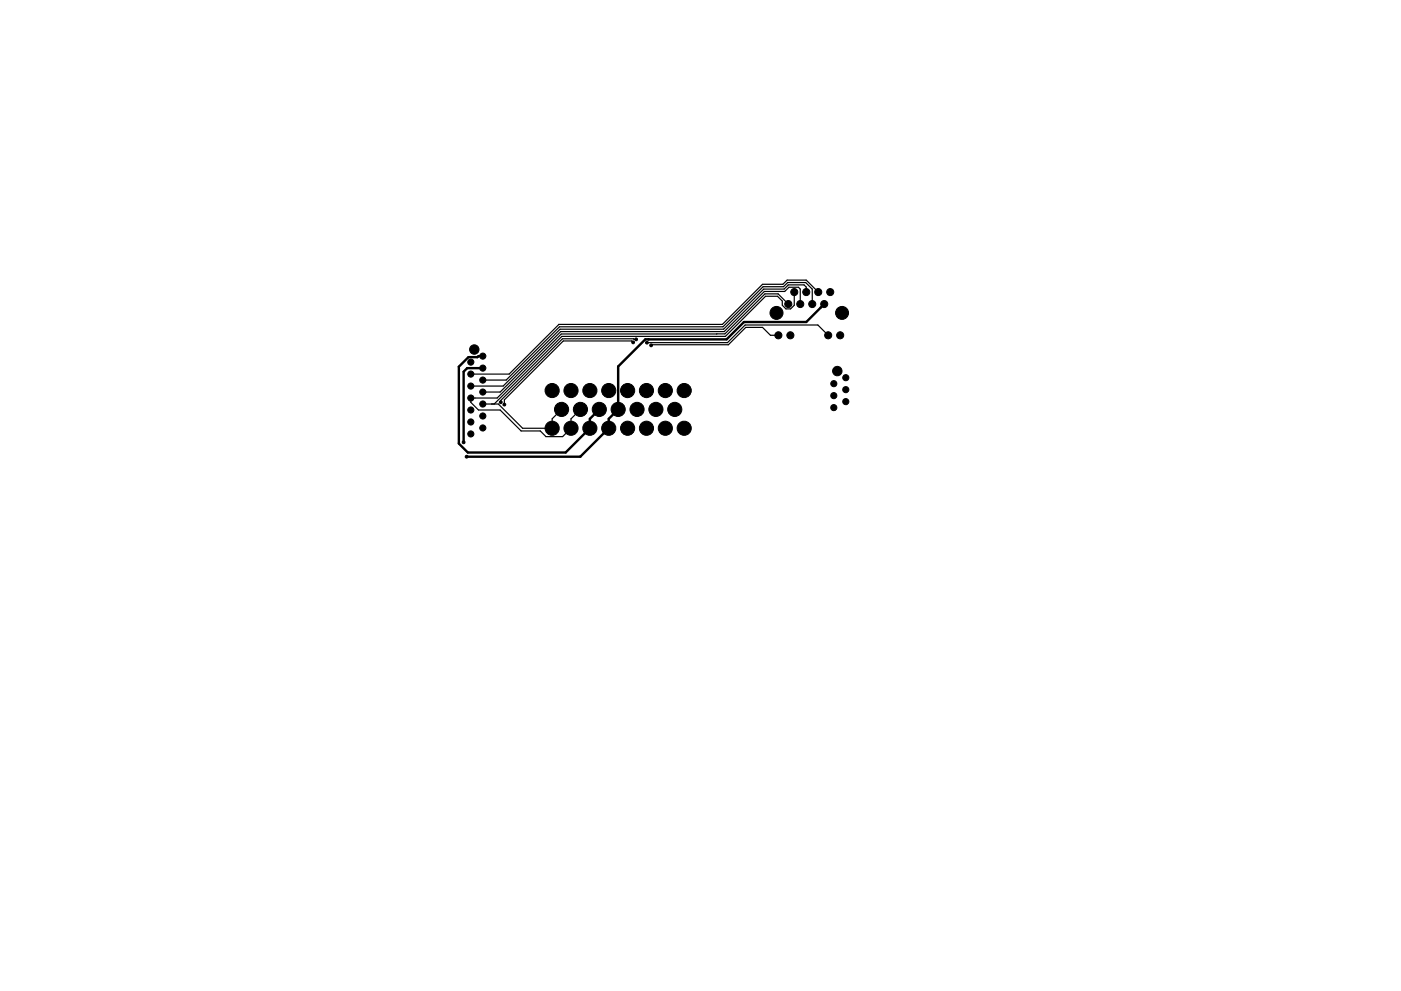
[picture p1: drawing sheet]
<svg xmlns="http://www.w3.org/2000/svg" width="297mm" height="210mm" viewBox="0 0 297 210" stroke-linecap="round" stroke-linejoin="round" font-family="sans-serif">
<g fill="#000" stroke="#000" stroke-width=".21">
<circle cx="99.8" cy="76.8" r=".65"/>
<circle cx="99.8" cy="79.4" r=".65"/>
<circle cx="100.6" cy="74.2" r="1"/>
<circle cx="102.4" cy="75.6" r=".65"/>
<circle cx="102.4" cy="78.1" r=".65"/>
<circle cx="134.2" cy="72.6" r=".3"/>
<circle cx="134.9" cy="72" r=".3"/>
<circle cx="137.2" cy="72.7" r=".3"/>
<circle cx="138" cy="73.3" r=".3"/>
<circle cx="164.6" cy="66.4" r="1.37"/>
<circle cx="165" cy="71.1" r=".75"/>
<circle cx="167.1" cy="64.5" r=".75"/>
<circle cx="167.6" cy="71.1" r=".75"/>
<circle cx="168.4" cy="62" r=".75"/>
<circle cx="169.7" cy="64.5" r=".75"/>
<circle cx="170.9" cy="62" r=".75"/>
<circle cx="172.2" cy="64.5" r=".75"/>
<circle cx="173.5" cy="62" r=".75"/>
<circle cx="174.8" cy="64.5" r=".75"/>
<circle cx="175.6" cy="71.1" r=".75"/>
<circle cx="176" cy="62" r=".75"/>
<circle cx="177.5" cy="78.7" r="1"/>
<circle cx="178.1" cy="71.1" r=".75"/>
<circle cx="178.5" cy="66.4" r="1.37"/>
<circle cx="98.3" cy="93.8" r=".3"/>
<circle cx="98.9" cy="96.9" r=".3"/>
<circle cx="99.8" cy="92.1" r=".65"/>
<circle cx="99.8" cy="89.5" r=".65"/>
<circle cx="99.8" cy="87" r=".65"/>
<circle cx="99.8" cy="84.4" r=".65"/>
<circle cx="99.8" cy="81.9" r=".65"/>
<circle cx="102.4" cy="85.7" r=".65"/>
<circle cx="102.4" cy="90.8" r=".65"/>
<circle cx="102.4" cy="83.2" r=".65"/>
<circle cx="102.4" cy="88.3" r=".65"/>
<circle cx="102.4" cy="80.6" r=".65"/>
<circle cx="106.2" cy="85.3" r=".3"/>
<circle cx="106.9" cy="85.8" r=".3"/>
<circle cx="117.1" cy="90.9" r="1.5"/>
<circle cx="117.1" cy="82.9" r="1.5"/>
<circle cx="119.1" cy="86.9" r="1.5"/>
<circle cx="121.1" cy="90.9" r="1.5"/>
<circle cx="121.1" cy="82.9" r="1.5"/>
<circle cx="123.1" cy="86.9" r="1.5"/>
<circle cx="125.1" cy="90.9" r="1.5"/>
<circle cx="125.1" cy="82.9" r="1.5"/>
<circle cx="127.1" cy="86.9" r="1.5"/>
<circle cx="129.1" cy="90.9" r="1.5"/>
<circle cx="129.1" cy="82.9" r="1.5"/>
<circle cx="131.1" cy="86.9" r="1.5"/>
<circle cx="133.1" cy="90.9" r="1.5"/>
<circle cx="133.1" cy="82.9" r="1.5"/>
<circle cx="135.1" cy="86.9" r="1.5"/>
<circle cx="137.1" cy="90.9" r="1.5"/>
<circle cx="137.1" cy="82.9" r="1.5"/>
<circle cx="139.1" cy="86.9" r="1.5"/>
<circle cx="141.1" cy="90.9" r="1.5"/>
<circle cx="141.1" cy="82.9" r="1.5"/>
<circle cx="143.1" cy="86.9" r="1.5"/>
<circle cx="145.1" cy="90.9" r="1.5"/>
<circle cx="145.1" cy="82.9" r="1.5"/>
<circle cx="176.8" cy="81.4" r=".65"/>
<circle cx="176.8" cy="86.5" r=".65"/>
<circle cx="176.8" cy="83.9" r=".65"/>
<circle cx="179.3" cy="85.2" r=".65"/>
<circle cx="179.3" cy="80.1" r=".65"/>
<circle cx="179.3" cy="82.7" r=".65"/>
</g>
<path d="M134.2 72.6l-.3-.3h-14.5l-12.5 12.5v1M134.9 72l-.6-.1h-15l-13.1 13.1v.3M165 71.1h-1.7l-1.6-1.6h-3.6l-3.7 3.6h-16.2l-.2 .2M167.1 64.5l-2.1-2.1h-2.8l-8.5 8.4-34.7 .1-13.6 13.5h-5.6v1l1.6 1.6h4.6l4.5 4.4h4.1l1.2 1.2h3.5l1.8-1.7v-2l2-2M168.4 62v2.8l-.8 .7h-1l-.7-.7v-.9l-1.1-1h-2.5l-8.5 8.5h-34.7l-14.3 14.3M169.7 64.5v-3.2l-.4-.4h-2l-.9 .9h-4.3l-8.6 8.6h-34.6l-12.9 12.8h-3.6M170.9 62v-1.1l-.4-.5h-3.4l-.9 .9h-4.3l-8.5 8.5h-34.7l-12 12.1h-6.9M172.2 64.5v-3.2l-1.4-1.4h-3.8l-.9 .9h-4.3l-8.5 8.5h-34.7l-11.3 11.3h-4.9M173.5 62l-2.6-2.6h-4l-.9 .9h-4.3l-8.5 8.5h-34.7l-10.6 10.6h-8.1M175.6 71.1l-2.2-2.1h-15.4l-3.8 3.7h-17M102.4 85.7h3.3l5.1 5.2h6.3v-2l2-2" fill="none" stroke="#000" stroke-width=".25"/>
<path d="M102.4 78.1h-3.3l-.8 .8v14.9M102.4 75.6h-1l-.2 .2h-1.9l-2 2v16.3l1.9 1.9h20.7l5.2-5.1v-2l2-2M137.5 72h.1M174.8 64.5l-3.9 3.8h-13.2l-3.6 3.7h-17.3l-5.7 5.8v9.1l-2 2v2l-6.1 6h-24.1" fill="none" stroke="#000" stroke-width=".51"/>
</svg>
